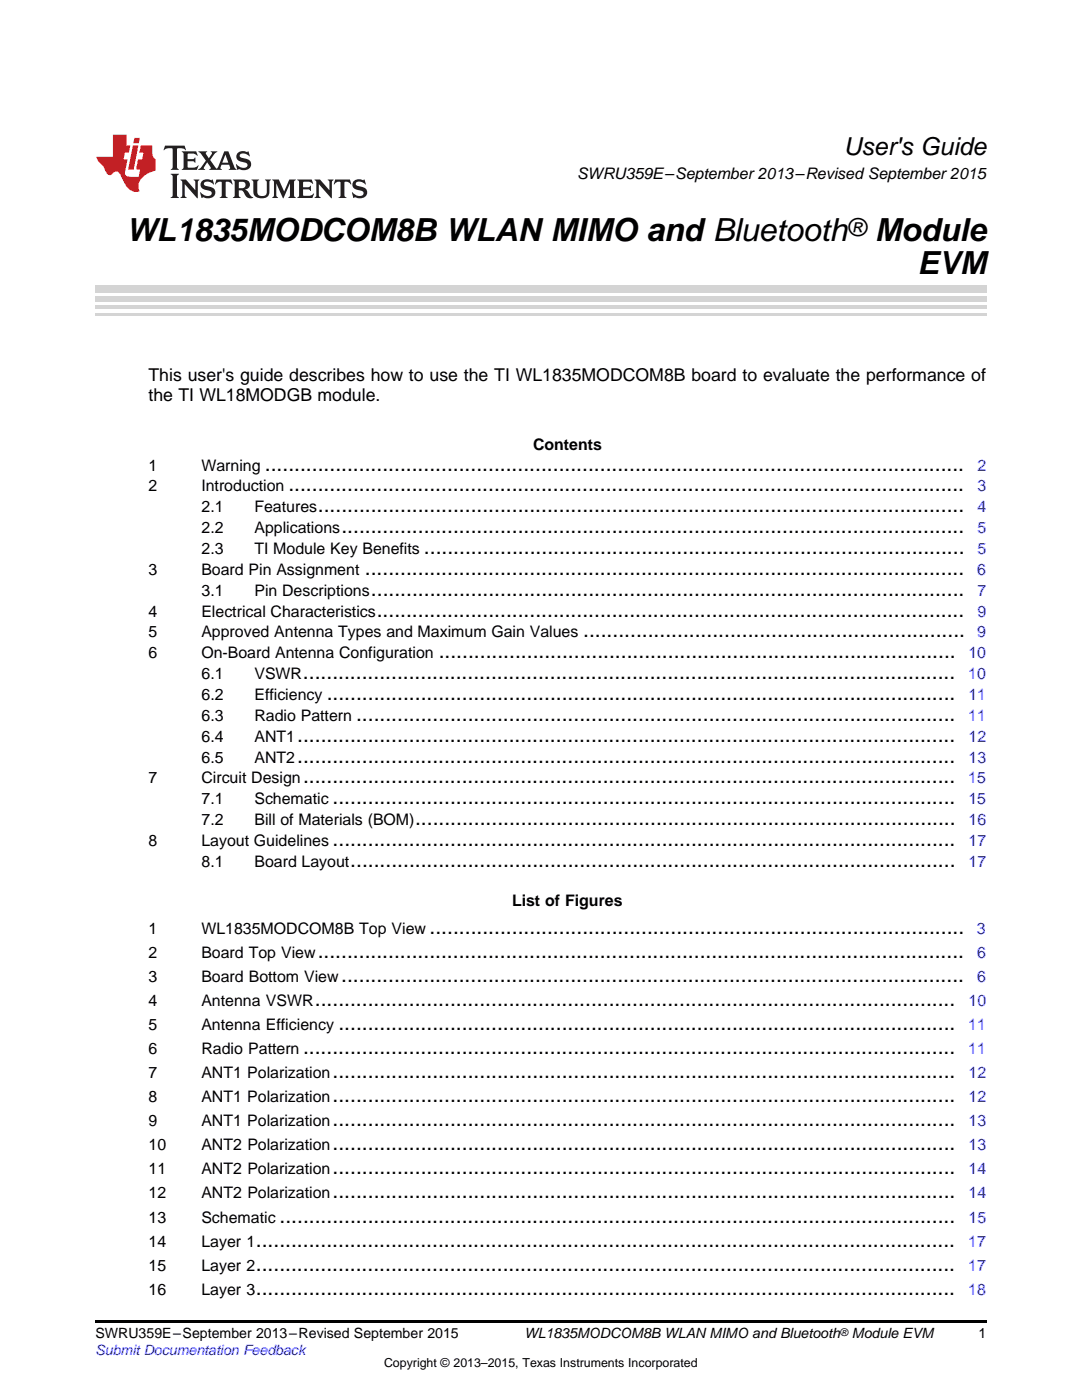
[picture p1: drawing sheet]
<svg xmlns="http://www.w3.org/2000/svg" width="216mm" height="279mm" viewBox="0 0 216 279" stroke-linecap="round" stroke-linejoin="round" font-family="sans-serif">
<defs><g id="words">
<g font-size="6.3">
<text x="25.3" y="48">WL1835MODCOM8B WLAN MIMO and Bluetooth</text>
<text x="174.6" y="48">Module</text>
<text x="183.1" y="54.8">EVM</text>
</g>
<g font-size="4.9">
<text x="168.3" y="30.9">User's Guide</text>
<text x="169" y="47.1">®</text>
</g>
<g font-size="4.2">
<text x="52.8" y="93.9">.......................................................................................................................</text>
<text x="57.5" y="98.1">...................................................................................................................</text>
<text x="63.4" y="102.2">..............................................................................................................</text>
<text x="68.1" y="106.4">..........................................................................................................</text>
<text x="84.6" y="110.6">............................................................................................</text>
<text x="72.8" y="114.7">......................................................................................................</text>
<text x="74" y="118.9">.....................................................................................................</text>
<text x="75.2" y="123">....................................................................................................</text>
<text x="87.5" y="131.4">........................................................................................</text>
<text x="116.4" y="127.2">.................................................................</text>
<text x="60.5" y="135.5">...............................................................................................................</text>
<text x="65.2" y="139.7">...........................................................................................................</text>
<text x="71" y="143.9">......................................................................................................</text>
<text x="59.3" y="148">................................................................................................................</text>
<text x="59.3" y="152.2">................................................................................................................</text>
<text x="60.5" y="156.4">...............................................................................................................</text>
<text x="66.4" y="160.5">..........................................................................................................</text>
<text x="82.8" y="164.7">............................................................................................</text>
<text x="66.4" y="168.8">..........................................................................................................</text>
<text x="69.9" y="173">.......................................................................................................</text>
<text x="63.4" y="191.2">..............................................................................................................</text>
<text x="85.7" y="186.4">...........................................................................................</text>
<text x="68.1" y="196">..........................................................................................................</text>
<text x="62.8" y="200.8">.............................................................................................................</text>
<text x="67.5" y="205.6">.........................................................................................................</text>
<text x="60.5" y="210.4">...............................................................................................................</text>
<text x="66.4" y="215.2">..........................................................................................................</text>
<text x="66.4" y="220">..........................................................................................................</text>
<text x="66.4" y="224.8">..........................................................................................................</text>
<text x="66.4" y="229.6">..........................................................................................................</text>
<text x="66.4" y="234.4">..........................................................................................................</text>
<text x="66.4" y="239.2">..........................................................................................................</text>
<text x="55.8" y="244">...................................................................................................................</text>
<text x="51.1" y="248.8">.......................................................................................................................</text>
<text x="51.1" y="253.6">.......................................................................................................................</text>
<text x="51.1" y="258.4">.......................................................................................................................</text>
</g>
<g font-size="3.5">
<text x="29.6" y="76.1">This user's guide describes how to use the TI WL1835MODCOM8B board to evaluate the performance of</text>
<text x="29.6" y="80">the TI WL18MODGB module.</text>
</g>
<g font-size="3.2">
<text x="115.1" y="35.7">SWRU359E–September 2013–Revised September 2015</text>
<text x="106.4" y="89.9">Contents</text>
<text x="29.6" y="93.9">1</text>
<text x="40.2" y="93.9">Warning</text>
<text x="29.6" y="98.1">2</text>
<text x="40.2" y="98.1">Introduction</text>
<text x="40.2" y="102.2">2.1</text>
<text x="40.2" y="106.4">2.2</text>
<text x="50.8" y="102.2">Features</text>
<text x="50.8" y="106.4">Applications</text>
<text x="40.2" y="110.6">2.3</text>
<text x="50.8" y="110.6">TI Module Key Benefits</text>
<text x="29.6" y="114.7">3</text>
<text x="40.2" y="114.7">Board Pin Assignment</text>
<text x="40.2" y="118.9">3.1</text>
<text x="50.8" y="118.9">Pin Descriptions</text>
<text x="29.6" y="123">4</text>
<text x="40.2" y="123">Electrical Characteristics</text>
<text x="29.6" y="127.2">5</text>
<text x="29.6" y="131.4">6</text>
<text x="40.2" y="127.2">Approved Antenna Types and Maximum Gain Values</text>
<text x="40.2" y="131.4">On-Board Antenna Configuration</text>
<text x="40.2" y="135.5">6.1</text>
<text x="50.8" y="135.5">VSWR</text>
<text x="40.2" y="139.7">6.2</text>
<text x="40.2" y="143.9">6.3</text>
<text x="50.8" y="139.7">Efficiency</text>
<text x="50.8" y="143.9">Radio Pattern</text>
<text x="40.2" y="148">6.4</text>
<text x="50.8" y="148">ANT1</text>
<text x="40.2" y="152.2">6.5</text>
<text x="50.8" y="152.2">ANT2</text>
<text x="29.6" y="156.4">7</text>
<text x="40.2" y="156.4">Circuit Design</text>
<text x="40.2" y="160.5">7.1</text>
<text x="50.8" y="160.5">Schematic</text>
<text x="40.2" y="164.7">7.2</text>
<text x="50.8" y="164.7">Bill of Materials (BOM)</text>
<text x="29.6" y="168.8">8</text>
<text x="40.2" y="168.8">Layout Guidelines</text>
<text x="40.2" y="173">8.1</text>
<text x="50.8" y="173">Board Layout</text>
<text x="102.2" y="180.9">List of Figures</text>
<text x="29.6" y="186.4">1</text>
<text x="29.6" y="191.2">2</text>
<text x="40.2" y="186.4">WL1835MODCOM8B Top View</text>
<text x="40.2" y="191.2">Board Top View</text>
<text x="29.6" y="196">3</text>
<text x="40.2" y="196">Board Bottom View</text>
<text x="29.6" y="200.8">4</text>
<text x="40.2" y="200.8">Antenna VSWR</text>
<text x="29.6" y="205.6">5</text>
<text x="40.2" y="205.6">Antenna Efficiency</text>
<text x="29.6" y="210.4">6</text>
<text x="29.6" y="215.2">7</text>
<text x="40.2" y="210.4">Radio Pattern</text>
<text x="40.2" y="215.2">ANT1 Polarization</text>
<text x="29.6" y="220">8</text>
<text x="40.2" y="220">ANT1 Polarization</text>
<text x="29.6" y="224.8">9</text>
<text x="40.2" y="224.8">ANT1 Polarization</text>
<text x="29.6" y="229.6">10</text>
<text x="40.2" y="229.6">ANT2 Polarization</text>
<text x="29.6" y="234.4">11</text>
<text x="29.6" y="239.2">12</text>
<text x="40.2" y="234.4">ANT2 Polarization</text>
<text x="40.2" y="239.2">ANT2 Polarization</text>
<text x="29.6" y="244">13</text>
<text x="40.2" y="244">Schematic</text>
<text x="29.6" y="248.8">14</text>
<text x="40.2" y="248.8">Layer 1</text>
<text x="29.6" y="253.6">15</text>
<text x="40.2" y="253.6">Layer 2</text>
<text x="29.6" y="258.4">16</text>
<text x="40.2" y="258.4">Layer 3</text>
</g>
<g font-size="3.2" fill="#00f">
<text x="195" y="93.9">2</text>
<text x="195" y="98.1">3</text>
<text x="195" y="102.2">4</text>
<text x="195" y="106.4">5</text>
<text x="195" y="110.6">5</text>
<text x="195" y="114.7">6</text>
<text x="195" y="118.9">7</text>
<text x="195" y="123">9</text>
<text x="193.2" y="131.4">10</text>
<text x="195" y="127.2">9</text>
<text x="193.2" y="135.5">10</text>
<text x="193.2" y="143.9">11</text>
<text x="193.2" y="139.7">11</text>
<text x="193.3" y="148">12</text>
<text x="193.3" y="152.2">13</text>
<text x="193.2" y="156.4">15</text>
<text x="193.2" y="160.5">15</text>
<text x="193.3" y="164.7">16</text>
<text x="193.3" y="168.8">17</text>
<text x="193.3" y="173">17</text>
<text x="194.9" y="186.4">3</text>
<text x="195" y="191.2">6</text>
<text x="195" y="196">6</text>
<text x="193.3" y="200.8">10</text>
<text x="193.2" y="205.6">11</text>
<text x="193.2" y="210.4">11</text>
<text x="193.3" y="215.2">12</text>
<text x="193.3" y="220">12</text>
<text x="193.3" y="224.8">13</text>
<text x="193.3" y="229.6">13</text>
<text x="193.3" y="234.4">14</text>
<text x="193.3" y="239.2">14</text>
<text x="193.3" y="244">15</text>
<text x="193.2" y="248.8">17</text>
<text x="193.2" y="253.6">17</text>
<text x="193.2" y="258.4">18</text>
</g>
<g font-size="2.8">
<text x="19" y="267.1">SWRU359E–September 2013–Revised September 2015</text>
<text x="104.6" y="267.1">WL1835MODCOM8B WLAN MIMO and Bluetooth</text>
<text x="170" y="267.1">Module EVM</text>
<text x="195.3" y="267">1</text>
</g>
<text font-size="2.8" fill="#00f" x="19" y="270.4">Submit Documentation Feedback</text>
<text font-size="2.5" x="76.6" y="272.7">Copyright © 2013–2015, Texas Instruments Incorporated</text>
<text font-size="2.1" x="167.6" y="266.7">®</text>
</g></defs>
<path d="M19 263.5h177.8v.6h-177.8z" fill="#000"/>
<path d="M19 62.8h177.8" fill="none" stroke="#d4d4d4" stroke-width=".42"/>
<g fill="#d4d4d4">
<path d="M19 60.9h177.8v.7h-177.8z"/>
<path d="M19 59.1h177.8v1h-177.8z"/>
<path d="M19 57h177.8v1.4h-177.8z"/>
</g>
<path d="M32.9 29.1l-.3 .9h.1a1.64 1.64 0 0 1 1.7-.3l.1 3.6-.4 .6h1.6l-.4-.6v-3.5v-.1l.4-.1a1.36 1.36 0 0 1 1.3 .4h.1l-.3-.9zM36.3 30.2l.3 .3v.3v2.5v.3l-.3 .3h3l.3-.9h-.1a1.87 1.87 0 0 1-2 .4l-.1-1.2h1.2l.4 .3v-1.1l-.4 .3-1.2 .1 .1-1.1 .2-.1a1.66 1.66 0 0 1 1.7 .5l.1-.1-.3-.8zM39.6 30.2l1.5 1.9-.9 1.2-.7 .6h1.4l-.3-.3 .7-1.2 .8 1.2-.3 .3h2.5l-.3-.3 .2-.7h1.5l.2 .6-.3 .4h1.6l-.4-.5-1.2-3.2h-.8l-1.2 2.9-.4 .6-1.3-1.8 .9-1.1 .6-.6h-1.4l.3 .3-.6 1.1-.6-1 .2-.4zM45 30.8l.6 1.7h-1.2zM47.4 30.6a1.04 1.04 0 0 0-.2 1.1 1.04 1.04 0 0 0 1 .6l1 .2a.5 .5 0 0 1 .2 .6 .5 .5 0 0 1-.5 .4 1.76 1.76 0 0 1-1.7-.8l-.1 .1 .3 1.1 .2-.1a2.54 2.54 0 0 0 2.2-.3 1.12 1.12 0 0 0 .2-1.2 1.12 1.12 0 0 0-1-.6l-1-.3a.4 .4 0 0 1-.2-.4 .4 .4 0 0 1 .4-.3 1.6 1.6 0 0 1 1.6 .5h.1l-.3-1-.3 .2-.2-.1a1.62 1.62 0 0 0-1.7 .3zM34.1 34.7l.3 .3 .1 .3v3.6l-.1 .3-.3 .3h1.6l-.3-.3-.1-.3v-3.6l.1-.3 .3-.3zM36 35.8l.4 .6v2.5l-.1 .3-.3 .3h1.2l-.3-.6v-2.1l2.6 2.8v-3.2l.3-.6h-1.2l.3 .4 .1 1.7-1.9-2.1zM40.3 36.2a1.04 1.04 0 0 0-.2 1.1 1.04 1.04 0 0 0 .9 .6l1 .3a.5 .5 0 0 1 .2 .5 .5 .5 0 0 1-.4 .4 1.76 1.76 0 0 1-1.8-.7h-.1l.3 1.1 .2-.1a2.55 2.55 0 0 0 2.3-.3 1.12 1.12 0 0 0 .2-1.2 1.12 1.12 0 0 0-1-.6l-1-.3a.41 .41 0 0 1-.2-.4 .41 .41 0 0 1 .4-.3 1.6 1.6 0 0 1 1.5 .5h.1l-.3-1-.2 .2-.2-.1a1.64 1.64 0 0 0-1.7 .3zM43.2 35.8l-.3 1h.1a.95 .95 0 0 1 1.2-.5v2.6v.3l-.4 .3h1.6l-.3-.3-.1-.3v-2.4l.3-.2a1.02 1.02 0 0 1 1 .5h.1l-.3-1zM46.5 35.8l.3 .4v.2v2.5v.3l-.3 .3h1.5l-.3-.3-.1-1.2a.9 .9 0 0 1 1.2 .8 1.07 1.07 0 0 0 1.7 .6 1.97 1.97 0 0 1-1.1-1.3l-.5-.3a.98 .98 0 0 0 1-1 .98 .98 0 0 0-1-.9zM47.7 36.3h.2a.81 .81 0 0 1 1.1 .6 .64 .64 0 0 1-.7 .7h-.7zM50.2 35.8l.3 .4 .1 .2v1.9a1.59 1.59 0 0 0 2.1 1.2 1.15 1.15 0 0 0 1.1-1.2v-2.1l.3-.4h-1.2l.3 .6v1.9a.97 .97 0 0 1-.7 .9 .97 .97 0 0 1-1.1-.6l-.1-2.2 .1-.2 .3-.4zM54.3 35.8l.3 .4 .1 .2v2.5l-.4 .6h1.2l-.4-.6v-2.3l1.4 3 1.4-3v2.3l-.4 .6h1.5l-.3-.3v-.3v-2.5v-.2l.3-.4h-1.3l-1 2.4-1.1-2.4zM59.3 35.8l.3 .4 .1 .2v2.5l-.1 .3-.3 .3h3l.4-.8-.1-.1a1.88 1.88 0 0 1-2.1 .4v-1.2h1.2l.3 .3v-1l-.3 .2-1.2 .1v-1l.3-.1a1.66 1.66 0 0 1 1.6 .4h.1l-.3-.9zM62.8 35.8l.3 .6v2.5v.3l-.3 .3h1.2l-.4-.6v-2.1l2.6 2.8v-3.2l.3-.6h-1.1l.3 .4v1.7l-1.8-2.1zM66.9 35.8l-.3 1h.1a.95 .95 0 0 1 1.2-.5v2.6v.3l-.4 .3h1.6l-.3-.3-.1-.3v-2.4l.3-.2a1.02 1.02 0 0 1 1 .5h.1l-.3-1zM70.6 36.2a1.04 1.04 0 0 0-.2 1.1 1.04 1.04 0 0 0 .9 .6l1 .3a.5 .5 0 0 1 .2 .5 .5 .5 0 0 1-.4 .4 1.75 1.75 0 0 1-1.8-.7h-.1l.3 1.1 .2-.1a2.56 2.56 0 0 0 2.3-.3 1.12 1.12 0 0 0 .2-1.2 1.12 1.12 0 0 0-1-.6l-1-.3a.4 .4 0 0 1-.2-.4 .4 .4 0 0 1 .4-.3 1.6 1.6 0 0 1 1.5 .5h.1l-.3-1-.2 .2-.2-.1a1.64 1.64 0 0 0-1.7 .3z" fill="#231f20"/>
<path d="M22.5 26.9v4.4h-3.2a2.57 2.57 0 0 0 1.2 1.7l.4 .8a1.22 1.22 0 0 0 1.3 1.1l.2-.2a.9 .9 0 0 1 1-.5 .9 .9 0 0 1 .7 .9l.5 1.1a2.58 2.58 0 0 0 3.3 1.9 2.35 2.35 0 0 1 .9-3.1l1.1-.6 1.1-.3v-2.3a1.45 1.45 0 0 1-.6-1.3v-1.5h-2.3l-.3 1.5h.8l-.2 1.3h-.9l-.3 1.6 .1 .4 .7 .1-.3 1.4h-1.1a1.52 1.52 0 0 1-1.7-.6l.6-2.9h-.8l.2-1.3h.8l.3-1.5h-.7v-2.1zM26.5 29l-1 4.9h1.2l.9-4.9zM26.8 27.5l-.2 1.1h1.1l.2-1.1z" fill="#ee1d23"/>
<use href="#words"/>
</svg>
